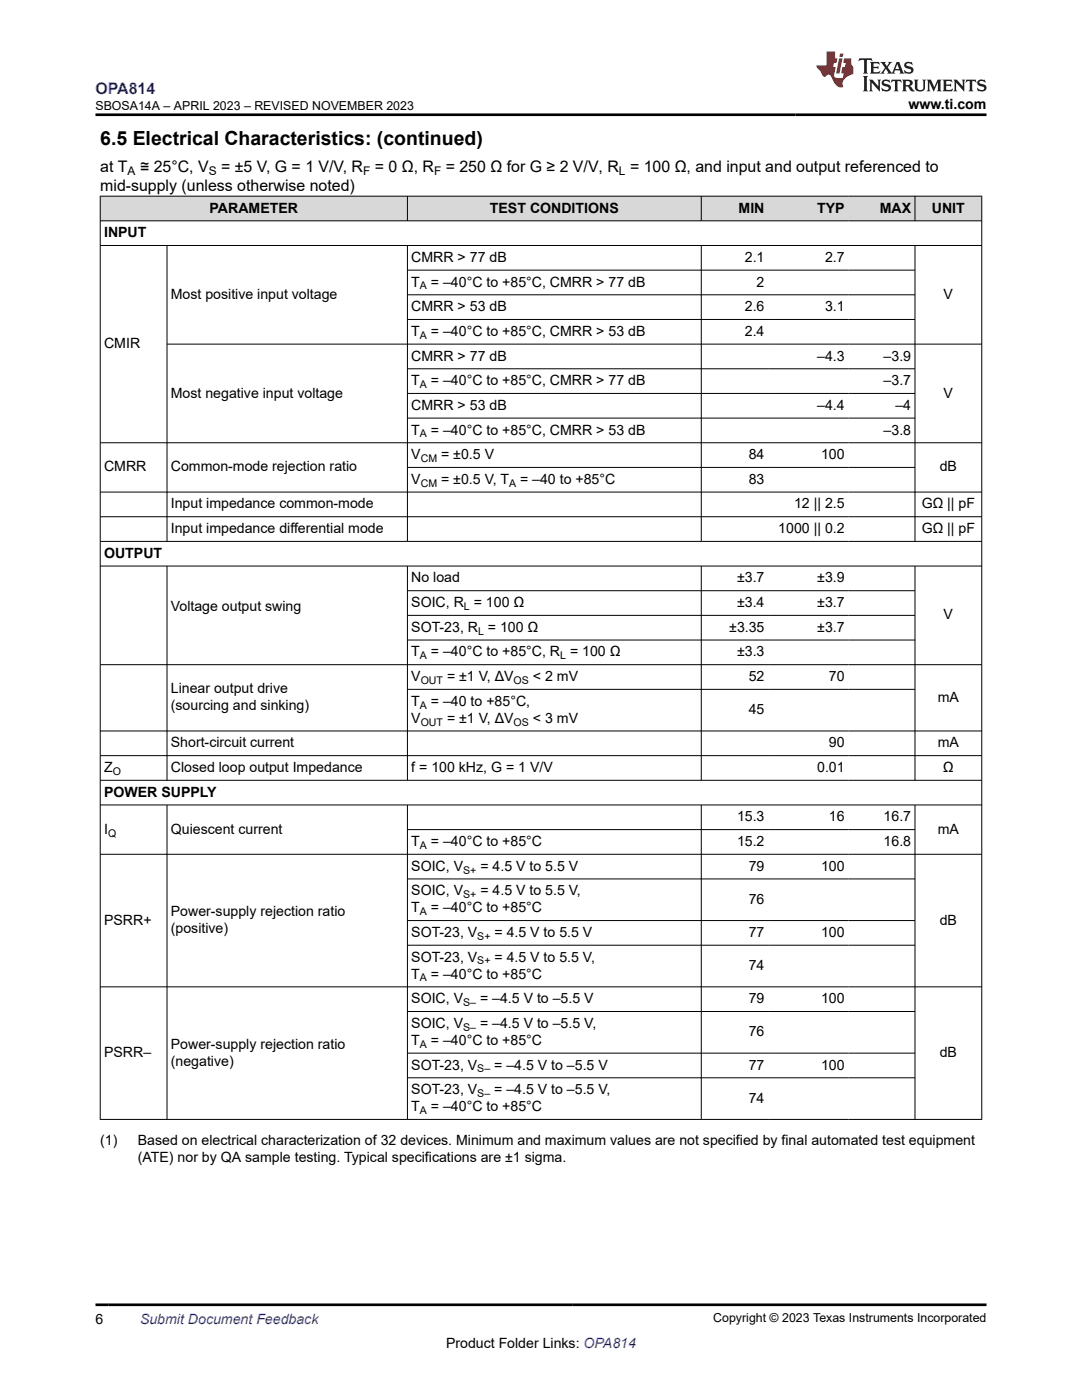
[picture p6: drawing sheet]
<svg xmlns="http://www.w3.org/2000/svg" width="216mm" height="279mm" viewBox="0 0 216 279" stroke-linecap="round" stroke-linejoin="round" font-family="sans-serif">
<defs><g id="words">
<text font-size="3.9" x="20" y="28.8">6.5 Electrical Characteristics: (continued)</text>
<text font-size="3.2" fill="#00f" x="19" y="18.7">OPA814</text>
<g font-size="3.2">
<text x="20" y="34.3">at T</text>
<text x="27.9" y="34.3">≅ 25°C, V</text>
<text x="44.1" y="34.3">= ±5 V, G = 1 V/V, R</text>
<text x="74.8" y="34.3">= 0 Ω, R</text>
<text x="88.9" y="34.3">= 250 Ω for G ≥ 2 V/V, R = 100 Ω, and input and output referenced to</text>
<text x="20" y="38.1">mid-supply (unless otherwise noted)</text>
</g>
<g font-size="2.8">
<text x="181.3" y="21.8">www.ti.com</text>
<text x="20.8" y="47.3">INPUT</text>
<text x="41.8" y="42.4">PARAMETER</text>
<text x="97.8" y="42.4">TEST CONDITIONS</text>
<text x="147.4" y="42.4">MIN</text>
<text x="163.1" y="42.4">TYP</text>
<text x="175.5" y="42.4">MAX</text>
<text x="185.9" y="42.4">UNIT</text>
<text x="82.1" y="52.3">CMRR &gt; 77 dB</text>
<text x="148.6" y="52.3">2.1</text>
<text x="164.6" y="52.3">2.7</text>
<text x="34.1" y="59.6">Most positive input voltage</text>
<text x="82.1" y="57.2">T</text>
<text x="86" y="57.2">= –40°C to +85°C, CMRR &gt; 77 dB</text>
<text x="151" y="57.2">2</text>
<text x="188.3" y="59.6">V</text>
<text x="82.1" y="62.1">CMRR &gt; 53 dB</text>
<text x="148.6" y="62.1">2.6</text>
<text x="164.6" y="62.1">3.1</text>
<text x="20.8" y="69.5">CMIR</text>
<text x="82.1" y="67">T</text>
<text x="82.1" y="72">CMRR &gt; 77 dB</text>
<text x="86" y="67">= –40°C to +85°C, CMRR &gt; 53 dB</text>
<text x="148.6" y="67">2.4</text>
<text x="163.1" y="72">–4.3</text>
<text x="176.3" y="72">–3.9</text>
<text x="82.1" y="76.9">T</text>
<text x="86" y="76.9">= –40°C to +85°C, CMRR &gt; 77 dB</text>
<text x="176.3" y="76.9">–3.7</text>
<text x="34.1" y="79.3">Most negative input voltage</text>
<text x="82.1" y="81.8">CMRR &gt; 53 dB</text>
<text x="163.1" y="81.8">–4.4</text>
<text x="178.7" y="81.8">–4</text>
<text x="188.3" y="79.3">V</text>
<text x="82.1" y="86.7">T</text>
<text x="86" y="86.7">= –40°C to +85°C, CMRR &gt; 53 dB</text>
<text x="176.3" y="86.7">–3.8</text>
<text x="20.8" y="94.1">CMRR</text>
<text x="34.1" y="94.1">Common-mode rejection ratio</text>
<text x="82.1" y="91.6">V</text>
<text x="88" y="91.6">= ±0.5 V</text>
<text x="149.4" y="91.6">84</text>
<text x="163.8" y="91.6">100</text>
<text x="187.5" y="94.1">dB</text>
<text x="34.1" y="101.5">Input impedance common-mode</text>
<text x="82.1" y="96.6">V</text>
<text x="88" y="96.6">= ±0.5 V, T</text>
<text x="103.8" y="96.6">= –40 to +85°C</text>
<text x="149.4" y="96.6">83</text>
<text x="158.4" y="101.5">12 || 2.5</text>
<text x="183.9" y="101.5">GΩ || pF</text>
<text x="34.1" y="106.4">Input impedance differential mode</text>
<text x="155.3" y="106.4">1000 || 0.2</text>
<text x="183.9" y="106.4">GΩ || pF</text>
<text x="20.8" y="111.3">OUTPUT</text>
<text x="82.1" y="116.2">No load</text>
<text x="147.1" y="116.2">±3.7</text>
<text x="163.1" y="116.2">±3.9</text>
<text x="34.1" y="121.9">Voltage output swing</text>
<text x="82.1" y="121.2">SOIC, R = 100 Ω</text>
<text x="147.1" y="121.2">±3.4</text>
<text x="163.1" y="121.2">±3.7</text>
<text x="188.3" y="123.6">V</text>
<text x="82.1" y="126.1">SOT-23, R = 100 Ω</text>
<text x="82.1" y="131">T</text>
<text x="86" y="131">= –40°C to +85°C, R = 100 Ω</text>
<text x="145.5" y="126.1">±3.35</text>
<text x="147.1" y="131">±3.3</text>
<text x="163.1" y="126.1">±3.7</text>
<text x="82.1" y="135.9">V</text>
<text x="89.2" y="135.9">= ±1 V, ΔV</text>
<text x="106.3" y="135.9">&lt; 2 mV</text>
<text x="149.4" y="135.9">52</text>
<text x="165.4" y="135.9">70</text>
<text x="34.1" y="138.4">Linear output drive</text>
<text x="34.1" y="141.8">(sourcing and sinking)</text>
<text x="82.1" y="140.8">T</text>
<text x="86" y="140.8">= –40 to +85°C,</text>
<text x="149.4" y="142.5">45</text>
<text x="187.1" y="140.1">mA</text>
<text x="34.1" y="149.2">Short-circuit current</text>
<text x="82.1" y="144.2">V</text>
<text x="89.2" y="144.2">= ±1 V, ΔV</text>
<text x="106.3" y="144.2">&lt; 3 mV</text>
<text x="165.4" y="149.2">90</text>
<text x="187.1" y="149.2">mA</text>
<text x="20.8" y="154.1">Z</text>
<text x="34.1" y="154.1">Closed loop output Impedance</text>
<text x="82.1" y="154.1">f = 100 kHz, G = 1 V/V</text>
<text x="163.1" y="154.1">0.01</text>
<text x="188.2" y="154.1">Ω</text>
<text x="20.8" y="159">POWER SUPPLY</text>
<text x="20.8" y="166.4">I</text>
<text x="34.1" y="166.4">Quiescent current</text>
<text x="147.1" y="163.9">15.3</text>
<text x="165.4" y="163.9">16</text>
<text x="176.3" y="163.9">16.7</text>
<text x="187.1" y="166.4">mA</text>
<text x="82.1" y="168.8">T</text>
<text x="82.1" y="173.8">SOIC, V</text>
<text x="86" y="168.8">= –40°C to +85°C</text>
<text x="95.8" y="173.8">= 4.5 V to 5.5 V</text>
<text x="147.1" y="168.8">15.2</text>
<text x="149.4" y="173.8">79</text>
<text x="163.8" y="173.8">100</text>
<text x="176.3" y="168.8">16.8</text>
<text x="82.1" y="178.7">SOIC, V</text>
<text x="95.8" y="178.7">= 4.5 V to 5.5 V,</text>
<text x="20.8" y="184.5">PSRR+</text>
<text x="34.1" y="182.8">Power-supply rejection ratio</text>
<text x="82.1" y="182.1">T</text>
<text x="86" y="182.1">= –40°C to +85°C</text>
<text x="149.4" y="180.4">76</text>
<text x="187.5" y="184.5">dB</text>
<text x="34.1" y="186.2">(positive)</text>
<text x="82.1" y="187">SOT-23, V</text>
<text x="82.1" y="191.9">SOT-23, V</text>
<text x="98.7" y="187">= 4.5 V to 5.5 V</text>
<text x="98.7" y="191.9">= 4.5 V to 5.5 V,</text>
<text x="149.4" y="187">77</text>
<text x="163.8" y="187">100</text>
<text x="82.1" y="195.3">T</text>
<text x="86" y="195.3">= –40°C to +85°C</text>
<text x="149.4" y="193.6">74</text>
<text x="82.1" y="200.2">SOIC, V</text>
<text x="95.8" y="200.2">= –4.5 V to –5.5 V</text>
<text x="149.4" y="200.2">79</text>
<text x="163.8" y="200.2">100</text>
<text x="34.1" y="209.3">Power-supply rejection ratio</text>
<text x="82.1" y="208.5">T</text>
<text x="82.1" y="205.1">SOIC, V</text>
<text x="86" y="208.5">= –40°C to +85°C</text>
<text x="95.8" y="205.1">= –4.5 V to –5.5 V,</text>
<text x="149.4" y="206.8">76</text>
<text x="20.8" y="211">PSRR–</text>
<text x="34.1" y="212.7">(negative)</text>
<text x="82.1" y="213.4">SOT-23, V</text>
<text x="98.6" y="213.4">= –4.5 V to –5.5 V</text>
<text x="149.4" y="213.4">77</text>
<text x="163.8" y="213.4">100</text>
<text x="187.5" y="211">dB</text>
<text x="82.1" y="221.8">T</text>
<text x="82.1" y="218.4">SOT-23, V</text>
<text x="86" y="221.8">= –40°C to +85°C</text>
<text x="98.6" y="218.4">= –4.5 V to –5.5 V,</text>
<text x="149.4" y="220.1">74</text>
<text x="20" y="228.6">(1)</text>
<text x="27.5" y="228.6">Based on electrical characterization of 32 devices. Minimum and maximum values are not specified by final automated test equipment</text>
<text x="27.5" y="231.9">(ATE) nor by QA sample testing. Typical specifications are ±1 sigma.</text>
<text x="19" y="264.2">6</text>
<text x="89" y="269">Product Folder Links: OPA814</text>
</g>
<text font-size="2.8" fill="#00f" x="27.9" y="264.2">Submit Document Feedback</text>
<g font-size="2.5">
<text x="19" y="21.9">SBOSA14A – APRIL 2023 – REVISED NOVEMBER 2023</text>
<text x="142.3" y="263.9">Copyright © 2023 Texas Instruments Incorporated</text>
</g>
<g font-size="2.4">
<text x="25.5" y="34.9">A</text>
<text x="41.7" y="34.9">S</text>
<text x="72.5" y="34.9">F</text>
<text x="86.6" y="34.9">F</text>
<text x="123.5" y="34.9">L</text>
</g>
<g font-size="2.1">
<text x="83.8" y="57.8">A</text>
<text x="83.8" y="67.6">A</text>
<text x="83.8" y="77.4">A</text>
<text x="83.8" y="87.3">A</text>
<text x="83.9" y="92.2">CM</text>
<text x="83.9" y="97.1">CM</text>
<text x="101.6" y="97.1">A</text>
<text x="92.6" y="121.7">L</text>
<text x="83.8" y="131.6">A</text>
<text x="95.4" y="126.6">L</text>
<text x="111.8" y="131.6">L</text>
<text x="83.9" y="136.5">OUT</text>
<text x="102.5" y="136.5">OS</text>
<text x="83.8" y="141.4">A</text>
<text x="83.9" y="144.8">OUT</text>
<text x="102.5" y="144.8">OS</text>
<text x="22.5" y="154.6">O</text>
<text x="21.6" y="166.9">Q</text>
<text x="83.8" y="169.4">A</text>
<text x="92.4" y="174.3">S+</text>
<text x="92.4" y="179.2">S+</text>
<text x="83.8" y="182.6">A</text>
<text x="95.2" y="187.6">S+</text>
<text x="83.8" y="195.9">A</text>
<text x="95.2" y="192.5">S+</text>
<text x="92.4" y="200.8">S–</text>
<text x="83.8" y="209.1">A</text>
<text x="92.4" y="205.7">S–</text>
<text x="95.2" y="214">S–</text>
<text x="95.2" y="218.9">S–</text>
<text x="83.8" y="222.3">A</text>
</g>
</g></defs>
<g fill="#d8d8d8">
<path d="M20 39.1h175.9v5h-175.9z" fill-rule="evenodd"/>
<path d="M20.1 39.2h61.1v4.8h-61.1z" fill-rule="evenodd"/>
<path d="M81.4 39.2h58.5v4.8h-58.5z" fill-rule="evenodd"/>
<path d="M140 39.2h13.3v4.8h-13.3z" fill-rule="evenodd"/>
<path d="M153.3 39.2h15.9v4.8h-15.9z" fill-rule="evenodd"/>
<path d="M169.2 39.2h13.3v4.8h-13.3z" fill-rule="evenodd"/>
<path d="M182.6 39.2h13.2v4.8h-13.2z" fill-rule="evenodd"/>
</g>
<g fill="none" stroke="#000" stroke-width=".2">
<path d="M19.9 39.1h176.1M20 39.1v184.4M81.3 39.1v5M139.9 39.1v5M182.6 39.1v5M195.9 39.1v184.4M19.9 44.1h176.1M19.9 49h176.1M33.3 49v59.1M81.3 49v59.1M81.3 53.9h101.3M81.3 58.8h101.3"/>
<path d="M139.9 49v59.1M182.6 49v59.1M33.3 68.7h162.7M81.3 63.8h101.3M81.3 73.6h101.3M81.3 78.5h101.3M19.9 98.2h176.1M81.3 83.4h101.3M81.3 93.3h101.3M196 88.4h-176.1M19.9 103.1h176.1M19.9 108h176.1"/>
<path d="M19.9 113h176.1M33.3 113v42.8M81.3 113v42.8M81.3 117.9h101.3M139.9 113v42.8M182.6 113v42.8M19.9 132.7h176.1M81.3 122.8h101.3M81.3 127.7h101.3M81.3 137.6h101.3M19.9 145.9h176.1M19.9 150.8h176.1"/>
<path d="M19.9 155.7h176.1M19.9 160.6h176.1M19.9 170.5h176.1M33.3 160.6v62.9M81.3 160.6v62.9M81.3 165.6h101.3M81.3 175.4h101.3M139.9 160.6v62.9M182.6 160.6v62.9M19.9 196.9h176.1M81.3 183.7h101.3M81.3 188.6h101.3"/>
<path d="M81.3 201.9h101.3M81.3 210.2h101.3M81.3 215.1h101.3M19.9 223.4h176.1"/>
</g>
<path d="M171.5 11.6l-.2 .6 .5-.2h.6v.1v2.2l-.2 .4h1l-.2-.4v-2.2v-.1h.5l.5 .2-.1-.6zM173.6 12.4l.2 .3v1.6l-.2 .4h1.9l.1-.6a1.08 1.08 0 0 1-1.3 .2v-.7h.6l.4 .2v-.7l-.4 .2h-.6v-.5l.2-.2a1 1 0 0 1 1 .3l-.1-.5zM175.7 12.4l.9 1.1-1 1.2h.9l-.2-.2 .5-.8 .4 .8-.2 .2h1.6l-.2-.2 .2-.5h.9l.1 .5-.1 .2h.9l-.2-.4-.8-1.9h-.5l-.9 2.1-.9-1.1 .9-1h-.8l.2 .2-.4 .6-.4-.6 .2-.2zM179 12.8l.4 1h-.7zM180.7 12.5a.65 .65 0 0 0-.2 .7 .65 .65 0 0 0 .6 .5l.6 .1 .1 .3a.79 .79 0 0 1-.7 .4 .79 .79 0 0 1-.7-.5l.1 .7 .2-.1a.93 .93 0 0 0 1.1 0 .93 .93 0 0 0 .4-.9 1.46 1.46 0 0 0-1.2-.6l-.1-.3a1.09 1.09 0 0 1 1.2 .2l-.2-.6-.1 .1-.5-.2zM172.2 15.2l.2 .4v2.2l-.2 .4h1l-.2-.4v-2.2l.2-.4zM173.4 15.9l.2 .4v1.5l-.2 .4h.8l-.3-.4 .1-1.3 1.6 1.8v-2l.2-.4h-.7l.1 .2 .1 1.1-1.2-1.3zM176.2 16a.65 .65 0 0 0-.2 .8 .65 .65 0 0 0 .6 .4l.6 .2 .1 .2a.79 .79 0 0 1-.7 .4 .79 .79 0 0 1-.7-.5l.1 .7 .2-.1a.93 .93 0 0 0 1.1 .1 .93 .93 0 0 0 .4-1 1.46 1.46 0 0 0-1.2-.5l-.1-.4a1.09 1.09 0 0 1 1.2 .2l-.1-.6-.2 .1-.5-.1zM177.9 15.9l-.1 .6a.63 .63 0 0 1 .8-.3v1.6l-.3 .4h1l-.2-.4v-1.6a.66 .66 0 0 1 .8 .3l-.1-.6zM180 15.9l.2 .4v1.5l-.2 .4h1l-.2-.2-.1-.7h.5l.1 .2a.79 .79 0 0 0 1.2 .6l-1-.9a.61 .61 0 0 0 .6-.6 .61 .61 0 0 0-.5-.7zM180.8 16.2h.1a.47 .47 0 0 1 .5 .1 .47 .47 0 0 1 .1 .5l-.1 .1-.7 .1zM182.3 15.9l.2 .2a2.27 2.27 0 0 0 .4 2 1.04 1.04 0 0 0 1.7-.7v-1.3l.2-.2h-.8l.2 .4v1.1a.6 .6 0 0 1-.6 .6 .6 .6 0 0 1-.6-.6v-1.1l.3-.4zM184.9 15.9l.2 .4v1.5l-.2 .4h.8l-.3-.4v-1.4l.9 1.9 .9-1.9v1.4l-.3 .4h1l-.2-.4v-1.5l.2-.4h-.8l-.7 1.5-.6-1.5zM188.1 15.9l.2 .4v1.5l-.2 .4h1.9l.1-.6a1.09 1.09 0 0 1-1.3 .2v-.7h.6l.4 .2v-.6l-.4 .2h-.6v-.6l.2-.1a1.01 1.01 0 0 1 1 .3l-.1-.6zM190.2 15.9l.3 .4v1.5l-.3 .4h.8l-.2-.4v-1.3l1.6 1.8v-2l.2-.4h-.7l.2 .2v1.1l-1.2-1.3zM192.8 15.9l-.1 .6a.63 .63 0 0 1 .8-.3v1.6l-.3 .4h1l-.2-.4v-1.6a.66 .66 0 0 1 .8 .3l-.1-.6zM195.2 16a.65 .65 0 0 0-.2 .8 .65 .65 0 0 0 .6 .4l.6 .2 .2 .2a.79 .79 0 0 1-.7 .4 .79 .79 0 0 1-.7-.5l.1 .7 .2-.1a.93 .93 0 0 0 1 .1 .93 .93 0 0 0 .5-1 1.46 1.46 0 0 0-1.3-.5v-.4a1.09 1.09 0 0 1 1.2 .2l-.2-.6-.2 .1-.5-.1z" fill="#231f20"/>
<path d="M164.9 10.3v2.7h-2l.1 .4 .8 1a.95 .95 0 0 0 1 .9 .59 .59 0 0 1 .5-.4 .59 .59 0 0 1 .5 .3l.4 .8a1.59 1.59 0 0 0 2.1 1.4 1.61 1.61 0 0 1 1-2.3l1-.3-.1-1.5a1.59 1.59 0 0 1-.3-1.7h-1.5l-.2 .9h.6l-.2 .9h-.5l-.2 .9v.3l.4 .1-.1 .9h-.7a.73 .73 0 0 1-1-.7l.3-1.5h-.5l.1-.9h.5l.2-.9h-.5v-1.3zM167.4 11.6l-.6 3.1h.7l.6-3.1zM167.6 10.7l-.1 .6h.7l.1-.6z" fill="#ed1c24"/>
<path d="M19 22.9h177.8M19 260.4h177.8" fill="none" stroke="#000" stroke-width=".53"/>
<use href="#words"/>
</svg>
